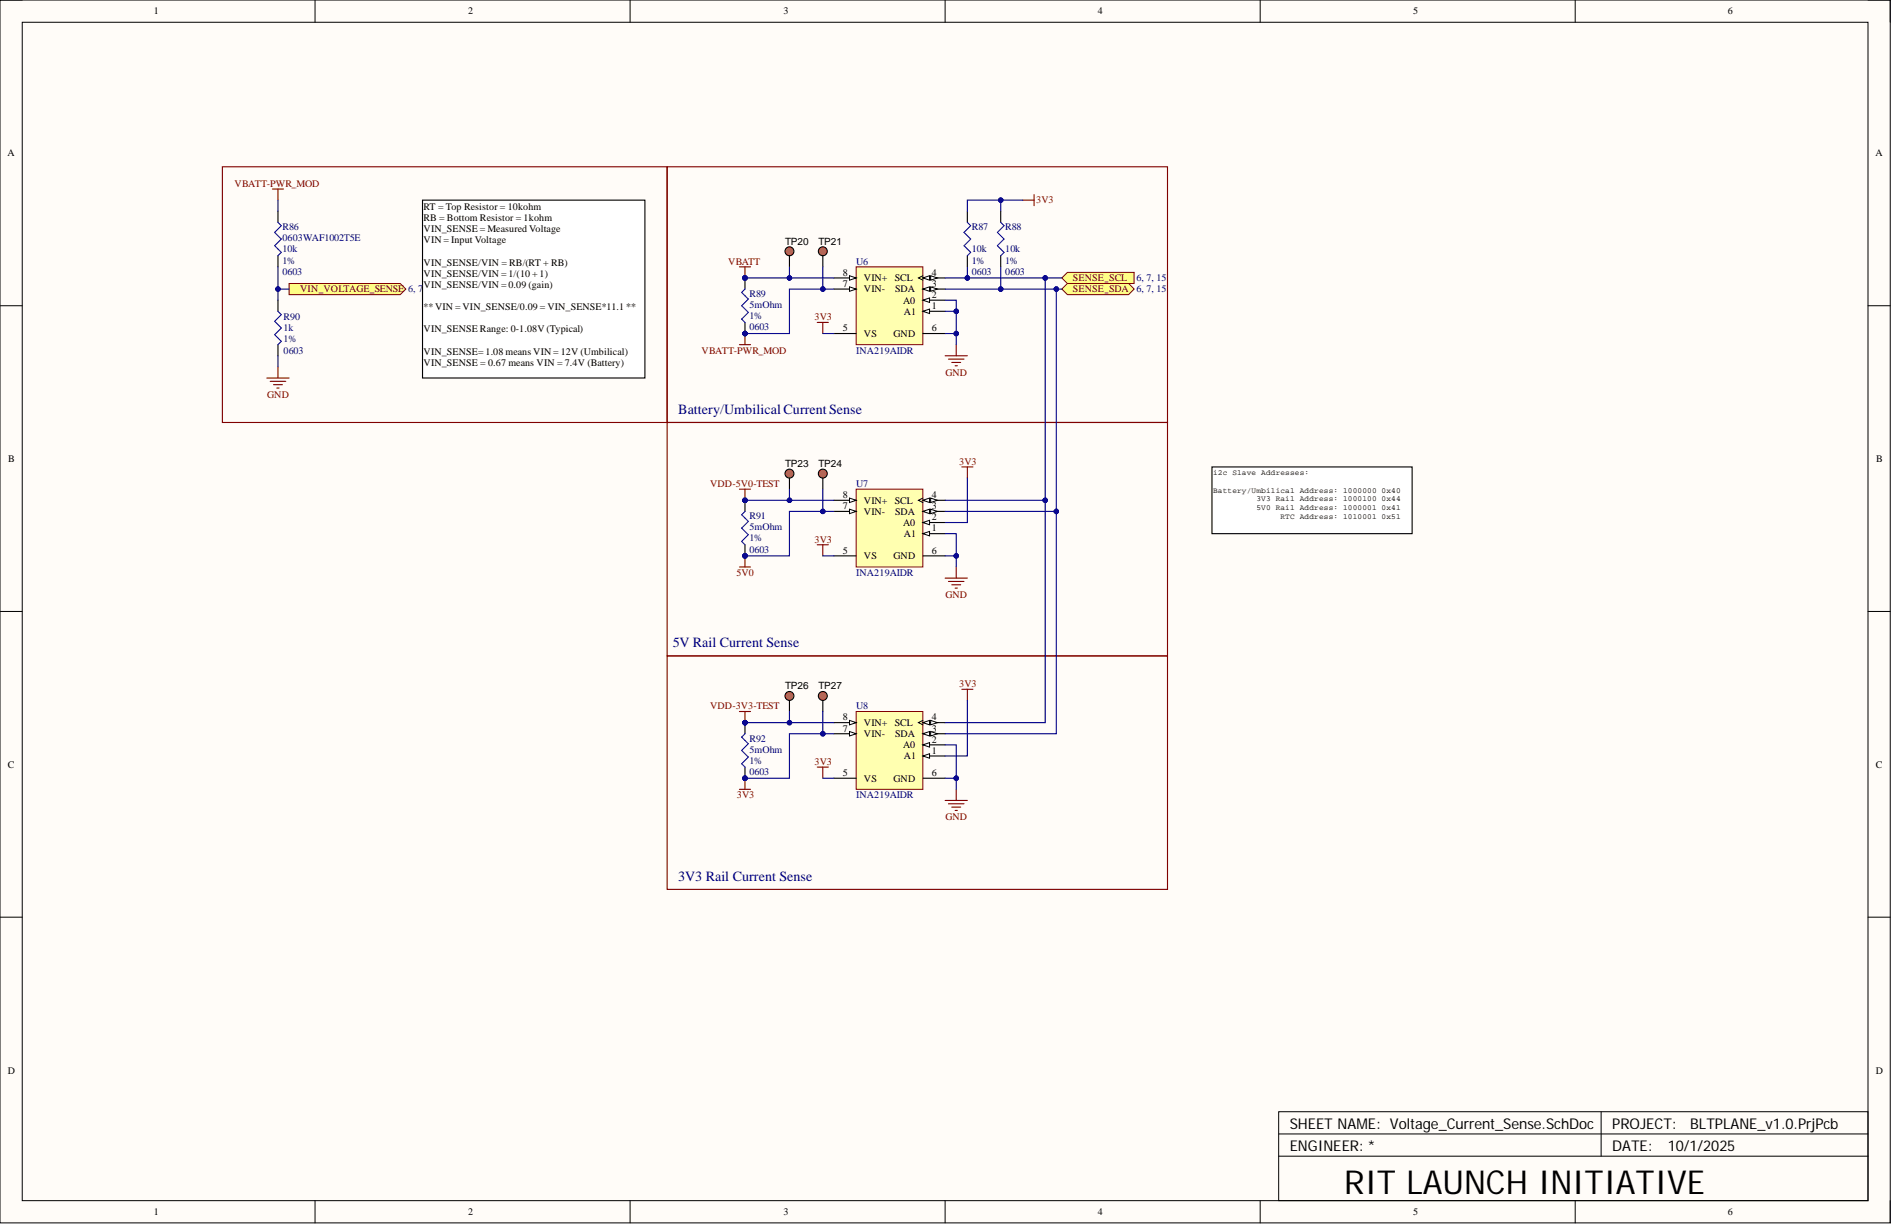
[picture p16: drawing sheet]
<svg xmlns="http://www.w3.org/2000/svg" width="431mm" height="279mm" viewBox="0 0 431 279" stroke-linecap="round" stroke-linejoin="round" font-family="sans-serif">
<defs><g id="words">
<text font-size="7.5" x="306.2" y="271.9">RIT LAUNCH INITIATIVE</text>
<g font-size="3.4">
<text x="293.8" y="257">SHEET NAME: Voltage_Current_Sense.SchDoc</text>
<text x="367.3" y="257">PROJECT:</text>
<text x="385" y="257">BLTPLANE_v1.0.PrjPcb</text>
<text x="293.8" y="262.1">ENGINEER: *</text>
<text x="367.3" y="262.1">DATE:</text>
<text x="379.9" y="262.1">10/1/2025</text>
</g>
<g font-size="3.2" fill="#000080">
<text x="154.5" y="94.3">Battery/UmbilicalCurrentSense</text>
<text x="153.2" y="147.4">5V Rail Current Sense</text>
<text x="154.5" y="200.6">3V3 Rail Current Sense</text>
</g>
<g font-size="2.3">
<text x="35" y="3.3">1</text>
<text x="106.6" y="3.3">2</text>
<text x="178.5" y="3.3">3</text>
<text x="250.1" y="3.3">4</text>
<text x="321.9" y="3.3">5</text>
<text x="393.6" y="3.3">6</text>
<text x="1.7" y="35.6">A</text>
<text x="427.2" y="35.6">A</text>
<text x="96.5" y="47.9">RT = Top Resistor = 10kohm</text>
<text x="96.5" y="50.4">RB = Bottom Resistor = 1kohm</text>
<text x="96.5" y="52.9">VIN_SENSE = Measured Voltage</text>
<text x="96.5" y="55.4">VIN = Input Voltage</text>
<text x="178.8" y="55.7">TP20</text>
<text x="186.4" y="55.7">TP21</text>
<text x="96.5" y="60.5">VIN_SENSE/VIN = RB/(RT + RB)</text>
<text x="96.5" y="63">VIN_SENSE/VIN = 1/(10 + 1)</text>
<text x="96.5" y="65.6">VIN_SENSE/VIN = 0.09 (gain)</text>
<text x="192" y="65.3">7</text>
<text x="192" y="62.8">8</text>
<text x="196.8" y="64.1">VIN+</text>
<text x="203.8" y="64.1">SCL</text>
<text x="212.3" y="65.3">3</text>
<text x="212.3" y="62.8">4</text>
<text x="96.5" y="70.6">**VIN = VIN_SENSE/0.09 = VIN_SENSE*11.1 **</text>
<text x="196.8" y="66.6">VIN-</text>
<text x="203.9" y="66.6">SDA</text>
<text x="205.8" y="69.1">A0</text>
<text x="205.9" y="71.6">A1</text>
<text x="212.3" y="70.4">1</text>
<text x="212.3" y="67.8">2</text>
<text x="96.5" y="75.7">VIN_SENSE Range: 0-1.08V (Typical)</text>
<text x="192" y="75.4">5</text>
<text x="196.8" y="76.7">VS</text>
<text x="203.6" y="76.7">GND</text>
<text x="212.3" y="75.4">6</text>
<text x="96.5" y="80.8">VIN_SENSE= 1.08 means VIN = 12V (Umbilical)</text>
<text x="96.5" y="83.3">VIN_SENSE = 0.67 means VIN = 7.4V (Battery)</text>
<text x="1.9" y="105.2">B</text>
<text x="178.8" y="106.3">TP23</text>
<text x="186.4" y="106.3">TP24</text>
<text x="427.4" y="105.2">B</text>
<text x="192" y="113.4">8</text>
<text x="212.3" y="113.4">4</text>
<text x="192" y="115.9">7</text>
<text x="196.8" y="117.2">VIN-</text>
<text x="196.8" y="114.7">VIN+</text>
<text x="203.8" y="114.7">SCL</text>
<text x="203.9" y="117.2">SDA</text>
<text x="205.8" y="119.7">A0</text>
<text x="212.3" y="118.5">2</text>
<text x="212.3" y="115.9">3</text>
<text x="205.9" y="122.3">A1</text>
<text x="212.3" y="121">1</text>
<text x="192" y="126.1">5</text>
<text x="196.8" y="127.3">VS</text>
<text x="203.6" y="127.3">GND</text>
<text x="212.3" y="126.1">6</text>
<text x="178.8" y="157">TP26</text>
<text x="186.4" y="157">TP27</text>
<text x="192" y="166.6">7</text>
<text x="192" y="164">8</text>
<text x="196.8" y="167.8">VIN-</text>
<text x="196.8" y="165.3">VIN+</text>
<text x="203.8" y="165.3">SCL</text>
<text x="203.9" y="167.8">SDA</text>
<text x="212.3" y="166.6">3</text>
<text x="212.3" y="164">4</text>
<text x="205.8" y="170.4">A0</text>
<text x="205.9" y="172.9">A1</text>
<text x="212.3" y="171.6">1</text>
<text x="212.3" y="169.1">2</text>
<text x="1.8" y="174.8">C</text>
<text x="192" y="176.7">5</text>
<text x="196.8" y="178">VS</text>
<text x="203.6" y="178">GND</text>
<text x="212.3" y="176.7">6</text>
<text x="427.3" y="174.8">C</text>
<text x="1.8" y="244.5">D</text>
<text x="427.3" y="244.5">D</text>
<text x="35" y="276.7">1</text>
<text x="106.6" y="276.7">2</text>
<text x="178.5" y="276.7">3</text>
<text x="250.1" y="276.7">4</text>
<text x="321.9" y="276.7">5</text>
<text x="393.6" y="276.7">6</text>
</g>
<g font-size="2.3" fill="#800000">
<text x="53.4" y="42.5">VBATT-PWR_MOD</text>
<text x="236.1" y="46.3">3V3</text>
<text x="165.9" y="60.3">VBATT</text>
<text x="244.4" y="64.1">SENSE_SCL</text>
<text x="68.4" y="66.6">VIN_VOLTAGE_SENSE 6, 7</text>
<text x="244.4" y="66.6">SENSE_SDA</text>
<text x="185.6" y="72.9">3V3</text>
<text x="159.8" y="80.5">VBATT-PWR_MOD</text>
<text x="215.4" y="85.6">GND</text>
<text x="60.9" y="90.6">GND</text>
<text x="218.5" y="105.8">3V3</text>
<text x="161.8" y="110.9">VDD-5V0-TEST</text>
<text x="185.6" y="123.5">3V3</text>
<text x="167.8" y="131.1">5V0</text>
<text x="215.4" y="136.2">GND</text>
<text x="161.8" y="161.5">VDD-3V3-TEST</text>
<text x="218.5" y="156.5">3V3</text>
<text x="185.6" y="174.2">3V3</text>
<text x="167.8" y="181.8">3V3</text>
<text x="215.4" y="186.8">GND</text>
</g>
<g font-size="2.3" fill="#000080">
<text x="64.3" y="52.4">R86</text>
<text x="221.4" y="52.4">R87</text>
<text x="229" y="52.4">R88</text>
<text x="64.3" y="57.5">10k</text>
<text x="64.3" y="54.9">0603WAF1002T5E</text>
<text x="221.4" y="57.5">10k</text>
<text x="229" y="57.5">10k</text>
<text x="64.3" y="60">1%</text>
<text x="64.3" y="62.5">0603</text>
<text x="195" y="60.3">U6</text>
<text x="221.4" y="60">1%</text>
<text x="221.4" y="62.5">0603</text>
<text x="229" y="60">1%</text>
<text x="229" y="62.5">0603</text>
<text x="258.9" y="64.1">6, 7, 15</text>
<text x="170.7" y="70.1">5mOhm</text>
<text x="170.7" y="67.6">R89</text>
<text x="258.9" y="66.6">6, 7, 15</text>
<text x="64.6" y="78">1%</text>
<text x="64.6" y="75.4">1k</text>
<text x="64.6" y="72.9">R90</text>
<text x="170.7" y="72.7">1%</text>
<text x="170.7" y="75.2">0603</text>
<text x="64.6" y="80.5">0603</text>
<text x="195" y="80.5">INA219AIDR</text>
<text x="195" y="110.9">U7</text>
<text x="170.7" y="118.2">R91</text>
<text x="170.7" y="120.8">5mOhm</text>
<text x="170.7" y="123.3">1%</text>
<text x="170.7" y="125.8">0603</text>
<text x="195" y="131.1">INA219AIDR</text>
<text x="195" y="161.5">U8</text>
<text x="170.7" y="171.4">5mOhm</text>
<text x="170.7" y="173.9">1%</text>
<text x="170.7" y="168.9">R92</text>
<text x="170.7" y="176.4">0603</text>
<text x="195" y="181.8">INA219AIDR</text>
</g>
<g font-size="1.8">
<text x="276.3" y="108.1">i2c Slave Addresses:</text>
<text x="276.3" y="112.1">Battery/Umbilical Address: 1000000</text>
<text x="314.7" y="112.1">0x40</text>
<text x="286.2" y="114.2">3V3 Rail Address: 1000100</text>
<text x="286.2" y="116.2">5V0 Rail Address: 1000001</text>
<text x="291.7" y="118.2">RTC Address: 1010001</text>
<text x="314.7" y="114.2">0x44</text>
<text x="314.7" y="116.2">0x41</text>
<text x="314.7" y="118.2">0x51</text>
</g>
</g></defs>
<path d="M0 0h430.6v278.5h-430.6z" fill-rule="evenodd" fill="#fffcf8"/>
<path d="M0 0h430.6v278.5h-430.6z" fill="none" stroke="#000" stroke-width=".23"/>
<path d="M5.1 5.1h420.4v268.3h-420.4z" fill-rule="evenodd" fill="#fffcf8"/>
<g fill="none" stroke="#000" stroke-width=".23">
<path d="M0 0h5.1M5.1 5.1h420.4v268.3h-420.4zM71.8 0v5.1M143.5 0v5.1M215.3 0v5.1M287.1 0v5.1M358.8 0v5.1M425.5 0h5.1v5.1M0 69.6h5.1M425.5 69.6h5.1M0 139.2h5.1M425.5 139.2h5.1"/>
<path d="M0 208.9h5.1M425.5 208.9h5.1M291.3 253.2h134.2v20.2h-134.2zM291.3 258.2h134.2M364.7 253.2v10.1M71.8 273.4v5.1M143.5 273.4v5.1M215.3 273.4v5.1M287.1 273.4v5.1M291.3 263.3h134.2M358.8 273.4v5.1M430.6 273.4v5.1"/>
</g>
<path d="M195 60.8h15.2v17.7h-15.2z" fill-rule="evenodd" fill="#ffffb0"/>
<path d="M195 60.8h15.2v17.7h-15.2z" fill="none" stroke="#800000" stroke-width=".23"/>
<path d="M210.2 70.9h5.1" fill="none" stroke="#000" stroke-width=".25"/>
<path d="M210.2 70.9l1.5-.5v1z" fill="#f8fcff"/>
<path d="M210.2 70.9l1.5-.5v1z" fill="none" stroke="#000" stroke-width=".23"/>
<path d="M210.2 68.4h5.1" fill="none" stroke="#000" stroke-width=".25"/>
<path d="M210.2 68.4l1.5-.6v1.1z" fill="#f8fcff"/>
<path d="M210.2 68.4l1.5-.6v1.1z" fill="none" stroke="#000" stroke-width=".23"/>
<path d="M210.2 65.8h5.1" fill="none" stroke="#000" stroke-width=".25"/>
<path d="M210.2 65.8l1.5-.5v1z" fill="#f8fcff"/>
<path d="M210.2 65.8l1.5-.5v1z" fill="none" stroke="#000" stroke-width=".23"/>
<path d="M212 65.3l1.5 .5-1.5 .5z" fill="#f8fcff"/>
<path d="M212 65.3l1.5 .5-1.5 .5z" fill="none" stroke="#000" stroke-width=".23"/>
<path d="M210.2 63.3h5.1" fill="none" stroke="#000" stroke-width=".25"/>
<path d="M210.2 63.3l1.5-.5v1z" fill="#f8fcff"/>
<path d="M210.2 63.3l1.5-.5v1z" fill="none" stroke="#000" stroke-width=".23"/>
<path d="M212 62.8l1.5 .5-1.5 .5z" fill="#f8fcff"/>
<path d="M210.2 62.8l-1 .5 1 .5M212 62.8l1.5 .5-1.5 .5z" fill="none" stroke="#000" stroke-width=".23"/>
<path d="M190 76h5M190 65.8h5M210.2 76h5.1" fill="none" stroke="#000" stroke-width=".25"/>
<path d="M193.5 65.3l1.5 .5-1.5 .5z" fill="#f8fcff"/>
<path d="M193.5 65.3l1.5 .5-1.5 .5z" fill="none" stroke="#000" stroke-width=".23"/>
<path d="M190 63.3h5" fill="none" stroke="#000" stroke-width=".25"/>
<path d="M193.5 62.8l1.5 .5-1.5 .5z" fill="#f8fcff"/>
<path d="M193.5 62.8l1.5 .5-1.5 .5z" fill="none" stroke="#000" stroke-width=".23"/>
<circle cx="169.7" cy="63.3" r=".51" fill="#000080"/>
<circle cx="169.7" cy="63.3" r=".51" fill="none" stroke="#000080" stroke-width=".23"/>
<circle cx="169.7" cy="76" r=".51" fill="#000080"/>
<circle cx="169.7" cy="76" r=".51" fill="none" stroke="#000080" stroke-width=".23"/>
<path d="M169.7 63.3v2.5" fill="none" stroke="#000" stroke-width=".25"/>
<circle cx="169.7" cy="63.3" r=".51" fill="#000080"/>
<circle cx="169.7" cy="63.3" r=".51" fill="none" stroke="#000080" stroke-width=".23"/>
<path d="M169.7 73.4v2.6" fill="none" stroke="#000" stroke-width=".25"/>
<circle cx="169.7" cy="76" r=".51" fill="#000080"/>
<circle cx="169.7" cy="76" r=".51" fill="none" stroke="#000080" stroke-width=".23"/>
<path d="M169.7 65.8l-.8 .8 1.6 1.5-1.6 1.5 1.6 1.5-1.6 1.6 .8 .7" fill="none" stroke="#00f" stroke-width=".25"/>
<circle cx="179.8" cy="57.2" r="1.01" fill="#fd8300"/>
<g fill="none" stroke="#000" stroke-width=".25">
<path d="M179.8 58.2v2.6"/>
<circle cx="179.8" cy="57.2" r="1.01"/>
</g>
<path d="M168.4 78.5h2.6M169.7 76v2.5" fill="none" stroke="#800000" stroke-width=".25"/>
<circle cx="169.7" cy="76" r=".51" fill="#000080"/>
<circle cx="169.7" cy="76" r=".51" fill="none" stroke="#000080" stroke-width=".23"/>
<path d="M168.4 60.8h2.6M169.7 60.8v2.5" fill="none" stroke="#800000" stroke-width=".25"/>
<circle cx="169.7" cy="63.3" r=".51" fill="#000080"/>
<circle cx="169.7" cy="63.3" r=".51" fill="none" stroke="#000080" stroke-width=".23"/>
<path d="M186.2 73.4h2.5M187.4 73.4v2.6" fill="none" stroke="#800000" stroke-width=".25"/>
<circle cx="187.4" cy="57.2" r="1.01" fill="#fd8300"/>
<g fill="none" stroke="#000" stroke-width=".25">
<path d="M187.4 58.2v2.6"/>
<circle cx="187.4" cy="57.2" r="1.01"/>
</g>
<path d="M217.8 78.5v2.5M215.3 81h5.1M216.1 81.8h3.5M216.8 82.5h2M217.6 83.3h.5" fill="none" stroke="#800000" stroke-width=".25"/>
<path d="M241.9 63.3l1.3-1.3h15.2v2.6h-15.2z" fill-rule="evenodd" fill="#ffff80"/>
<path d="M241.9 63.3l1.3-1.3h15.2v2.6h-15.2z" fill="none" stroke="#800000" stroke-width=".23"/>
<path d="M241.9 65.8l1.3-1.2h13.9l1.3 1.2-1.3 1.3h-13.9z" fill-rule="evenodd" fill="#ffff80"/>
<path d="M241.9 65.8l1.3-1.2h13.9l1.3 1.2-1.3 1.3h-13.9z" fill="none" stroke="#800000" stroke-width=".23"/>
<path d="M195 111.4h15.2v17.7h-15.2z" fill-rule="evenodd" fill="#ffffb0"/>
<path d="M195 111.4h15.2v17.7h-15.2z" fill="none" stroke="#800000" stroke-width=".23"/>
<path d="M210.2 121.5h5.1" fill="none" stroke="#000" stroke-width=".25"/>
<path d="M210.2 121.5l1.5-.5v1z" fill="#f8fcff"/>
<path d="M210.2 121.5l1.5-.5v1z" fill="none" stroke="#000" stroke-width=".23"/>
<path d="M210.2 119h5.1" fill="none" stroke="#000" stroke-width=".25"/>
<path d="M210.2 119l1.5-.5v1z" fill="#f8fcff"/>
<path d="M210.2 119l1.5-.5v1z" fill="none" stroke="#000" stroke-width=".23"/>
<path d="M210.2 116.5h5.1" fill="none" stroke="#000" stroke-width=".25"/>
<path d="M210.2 116.5l1.5-.6v1.1z" fill="#f8fcff"/>
<path d="M210.2 116.5l1.5-.6v1.1z" fill="none" stroke="#000" stroke-width=".23"/>
<path d="M212 115.9l1.5 .6-1.5 .5z" fill="#f8fcff"/>
<path d="M212 115.9l1.5 .6-1.5 .5z" fill="none" stroke="#000" stroke-width=".23"/>
<path d="M210.2 113.9h5.1" fill="none" stroke="#000" stroke-width=".25"/>
<path d="M210.2 113.9l1.5-.5v1z" fill="#f8fcff"/>
<path d="M210.2 113.9l1.5-.5v1z" fill="none" stroke="#000" stroke-width=".23"/>
<path d="M212 113.4l1.5 .5-1.5 .5z" fill="#f8fcff"/>
<path d="M210.2 113.4l-1 .5 1 .5M212 113.4l1.5 .5-1.5 .5z" fill="none" stroke="#000" stroke-width=".23"/>
<path d="M190 116.5h5M190 126.6h5M210.2 126.6h5.1" fill="none" stroke="#000" stroke-width=".25"/>
<path d="M193.5 115.9l1.5 .6-1.5 .5z" fill="#f8fcff"/>
<path d="M193.5 115.9l1.5 .6-1.5 .5z" fill="none" stroke="#000" stroke-width=".23"/>
<path d="M190 113.9h5" fill="none" stroke="#000" stroke-width=".25"/>
<path d="M193.5 113.4l1.5 .5-1.5 .5z" fill="#f8fcff"/>
<path d="M193.5 113.4l1.5 .5-1.5 .5z" fill="none" stroke="#000" stroke-width=".23"/>
<circle cx="169.7" cy="113.9" r=".51" fill="#000080"/>
<circle cx="169.7" cy="113.9" r=".51" fill="none" stroke="#000080" stroke-width=".23"/>
<circle cx="169.7" cy="126.6" r=".51" fill="#000080"/>
<circle cx="169.7" cy="126.6" r=".51" fill="none" stroke="#000080" stroke-width=".23"/>
<path d="M169.7 113.9v2.6" fill="none" stroke="#000" stroke-width=".25"/>
<circle cx="169.7" cy="113.9" r=".51" fill="#000080"/>
<circle cx="169.7" cy="113.9" r=".51" fill="none" stroke="#000080" stroke-width=".23"/>
<path d="M169.7 124v2.6" fill="none" stroke="#000" stroke-width=".25"/>
<circle cx="169.7" cy="126.6" r=".51" fill="#000080"/>
<circle cx="169.7" cy="126.6" r=".51" fill="none" stroke="#000080" stroke-width=".23"/>
<path d="M169.7 116.5l-.8 .7 1.6 1.5-1.6 1.6 1.6 1.5-1.6 1.5 .8 .7" fill="none" stroke="#00f" stroke-width=".25"/>
<circle cx="179.8" cy="107.8" r="1.01" fill="#fd8300"/>
<g fill="none" stroke="#000" stroke-width=".25">
<path d="M179.8 108.9v2.5"/>
<circle cx="179.8" cy="107.8" r="1.01"/>
</g>
<path d="M186.2 124h2.5M187.4 124v2.6" fill="none" stroke="#800000" stroke-width=".25"/>
<circle cx="187.4" cy="107.8" r="1.01" fill="#fd8300"/>
<g fill="none" stroke="#000" stroke-width=".25">
<path d="M187.4 108.9v2.5"/>
<circle cx="187.4" cy="107.8" r="1.01"/>
</g>
<path d="M168.4 111.4h2.6M169.7 111.4v2.5M219.1 106.3h2.5M220.4 106.3v2.6M215.3 131.6h5.1M216.1 132.4h3.5M216.8 133.2h2M217.6 133.9h.5M217.8 129.1v2.5" fill="none" stroke="#800000" stroke-width=".25"/>
<circle cx="169.7" cy="113.9" r=".51" fill="#000080"/>
<circle cx="169.7" cy="113.9" r=".51" fill="none" stroke="#000080" stroke-width=".23"/>
<path d="M168.4 129.1h2.6M169.7 126.6v2.5" fill="none" stroke="#800000" stroke-width=".25"/>
<circle cx="169.7" cy="126.6" r=".51" fill="#000080"/>
<circle cx="169.7" cy="126.6" r=".51" fill="none" stroke="#000080" stroke-width=".23"/>
<path d="M195 162h15.2v17.7h-15.2z" fill-rule="evenodd" fill="#ffffb0"/>
<path d="M195 162h15.2v17.7h-15.2z" fill="none" stroke="#800000" stroke-width=".23"/>
<path d="M210.2 172.1h5.1" fill="none" stroke="#000" stroke-width=".25"/>
<path d="M210.2 172.1l1.5-.5v1.1z" fill="#f8fcff"/>
<path d="M210.2 172.1l1.5-.5v1.1z" fill="none" stroke="#000" stroke-width=".23"/>
<path d="M210.2 169.6h5.1" fill="none" stroke="#000" stroke-width=".25"/>
<path d="M210.2 169.6l1.5-.5v1z" fill="#f8fcff"/>
<path d="M210.2 169.6l1.5-.5v1z" fill="none" stroke="#000" stroke-width=".23"/>
<path d="M210.2 167.1h5.1" fill="none" stroke="#000" stroke-width=".25"/>
<path d="M210.2 167.1l1.5-.5v1z" fill="#f8fcff"/>
<path d="M210.2 167.1l1.5-.5v1z" fill="none" stroke="#000" stroke-width=".23"/>
<path d="M212 166.6l1.5 .5-1.5 .5z" fill="#f8fcff"/>
<path d="M212 166.6l1.5 .5-1.5 .5z" fill="none" stroke="#000" stroke-width=".23"/>
<path d="M210.2 164.6h5.1" fill="none" stroke="#000" stroke-width=".25"/>
<path d="M210.2 164.6l1.5-.6v1.1z" fill="#f8fcff"/>
<path d="M210.2 164.6l1.5-.6v1.1z" fill="none" stroke="#000" stroke-width=".23"/>
<path d="M212 164l1.5 .6-1.5 .5z" fill="#f8fcff"/>
<path d="M210.2 164l-1 .6 1 .5M212 164l1.5 .6-1.5 .5z" fill="none" stroke="#000" stroke-width=".23"/>
<path d="M190 177.2h5M190 167.1h5M210.2 177.2h5.1" fill="none" stroke="#000" stroke-width=".25"/>
<path d="M193.5 166.6l1.5 .5-1.5 .5z" fill="#f8fcff"/>
<path d="M193.5 166.6l1.5 .5-1.5 .5z" fill="none" stroke="#000" stroke-width=".23"/>
<path d="M190 164.6h5" fill="none" stroke="#000" stroke-width=".25"/>
<path d="M193.5 164l1.5 .6-1.5 .5z" fill="#f8fcff"/>
<path d="M193.5 164l1.5 .6-1.5 .5z" fill="none" stroke="#000" stroke-width=".23"/>
<circle cx="169.7" cy="164.6" r=".51" fill="#000080"/>
<circle cx="169.7" cy="164.6" r=".51" fill="none" stroke="#000080" stroke-width=".23"/>
<circle cx="169.7" cy="177.2" r=".51" fill="#000080"/>
<circle cx="169.7" cy="177.2" r=".51" fill="none" stroke="#000080" stroke-width=".23"/>
<path d="M169.7 164.6v2.5" fill="none" stroke="#000" stroke-width=".25"/>
<circle cx="169.7" cy="164.6" r=".51" fill="#000080"/>
<circle cx="169.7" cy="164.6" r=".51" fill="none" stroke="#000080" stroke-width=".23"/>
<path d="M169.7 174.7v2.5" fill="none" stroke="#000" stroke-width=".25"/>
<circle cx="169.7" cy="177.2" r=".51" fill="#000080"/>
<circle cx="169.7" cy="177.2" r=".51" fill="none" stroke="#000080" stroke-width=".23"/>
<path d="M169.7 167.1l-.8 .7 1.6 1.6-1.6 1.5 1.6 1.5-1.6 1.5 .8 .8" fill="none" stroke="#00f" stroke-width=".25"/>
<circle cx="179.8" cy="158.5" r="1.01" fill="#fd8300"/>
<g fill="none" stroke="#000" stroke-width=".25">
<path d="M179.8 159.5v2.5"/>
<circle cx="179.8" cy="158.5" r="1.01"/>
</g>
<path d="M186.2 174.7h2.5M187.4 174.7v2.5" fill="none" stroke="#800000" stroke-width=".25"/>
<circle cx="187.4" cy="158.5" r="1.01" fill="#fd8300"/>
<g fill="none" stroke="#000" stroke-width=".25">
<path d="M187.4 159.5v2.5"/>
<circle cx="187.4" cy="158.5" r="1.01"/>
</g>
<path d="M219.1 157h2.5M220.4 157v2.5M168.4 162h2.6M169.7 162v2.6M217.8 179.7v2.6M215.3 182.3h5.1M216.1 183h3.5M216.8 183.8h2M217.6 184.5h.5" fill="none" stroke="#800000" stroke-width=".25"/>
<circle cx="169.7" cy="164.6" r=".51" fill="#000080"/>
<circle cx="169.7" cy="164.6" r=".51" fill="none" stroke="#000080" stroke-width=".23"/>
<path d="M168.4 179.7h2.6M169.7 177.2v2.5" fill="none" stroke="#800000" stroke-width=".25"/>
<circle cx="169.7" cy="177.2" r=".51" fill="#000080"/>
<circle cx="169.7" cy="177.2" r=".51" fill="none" stroke="#000080" stroke-width=".23"/>
<path d="M220.4 48.1v2.5M220.4 58.2v2.6M228 48.1v2.5M228 58.2v2.6" fill="none" stroke="#000" stroke-width=".25"/>
<path d="M220.4 50.6l.7 .8-1.5 1.5 1.5 1.5-1.5 1.6 1.5 1.5-.7 .7M228 50.6l.7 .8-1.5 1.5 1.5 1.5-1.5 1.6 1.5 1.5-.7 .7" fill="none" stroke="#00f" stroke-width=".25"/>
<path d="M152 38h114v58.2h-114zM233 45.6h2.6M235.6 44.3v2.5M152 96.2h114v53.2h-114zM152 149.4h114v53.1h-114z" fill="none" stroke="#800000" stroke-width=".25"/>
<path d="M276.1 106.3h45.6v15.2h-45.6z" fill-rule="evenodd" fill="#fff"/>
<path d="M276.1 106.3h45.6v15.2h-45.6z" fill="none" stroke="#000" stroke-width=".25"/>
<path d="M62.1 43h2.5M63.3 43v2.6" fill="none" stroke="#800000" stroke-width=".25"/>
<path d="M96.2 45.6h50.7v40.5h-50.7z" fill-rule="evenodd" fill="#fff"/>
<path d="M96.2 45.6h50.7v40.5h-50.7z" fill="none" stroke="#000" stroke-width=".25"/>
<path d="M65.9 64.6h25.3l1.3 1.2-1.3 1.3h-25.3z" fill-rule="evenodd" fill="#ffff80"/>
<path d="M65.9 64.6h25.3l1.3 1.2-1.3 1.3h-25.3z" fill="none" stroke="#800000" stroke-width=".23"/>
<path d="M63.3 48.1v2.5M63.3 58.2v2.6M63.3 68.4v2.5M63.3 78.5v2.5" fill="none" stroke="#000" stroke-width=".25"/>
<path d="M63.3 50.6l.8 .8-1.5 1.5 1.5 1.5-1.5 1.6 1.5 1.5-.8 .7M63.3 70.9l.8 .7-1.5 1.6 1.5 1.5-1.5 1.5 1.5 1.5-.8 .8" fill="none" stroke="#00f" stroke-width=".25"/>
<path d="M50.7 38h101.3v58.2h-101.3zM60.8 86.1h5.1M61.5 86.8h3.6M62.3 87.6h2M63.1 88.4h.5M63.3 83.5v2.6" fill="none" stroke="#800000" stroke-width=".25"/>
<path d="M187.4 76h2.6M190 65.8h-10.2v10.2h-10.1" fill="none" stroke="#000080" stroke-width=".25"/>
<circle cx="187.4" cy="65.8" r=".51" fill="#000080"/>
<circle cx="187.4" cy="65.8" r=".51" fill="none" stroke="#000080" stroke-width=".23"/>
<circle cx="169.7" cy="76" r=".51" fill="#000080"/>
<circle cx="169.7" cy="76" r=".51" fill="none" stroke="#000080" stroke-width=".23"/>
<path d="M169.7 63.3h20.3" fill="none" stroke="#000080" stroke-width=".25"/>
<circle cx="169.7" cy="63.3" r=".51" fill="#000080"/>
<circle cx="169.7" cy="63.3" r=".51" fill="none" stroke="#000080" stroke-width=".23"/>
<circle cx="179.8" cy="63.3" r=".51" fill="#000080"/>
<circle cx="179.8" cy="63.3" r=".51" fill="none" stroke="#000080" stroke-width=".23"/>
<path d="M179.8 60.8v2.5" fill="none" stroke="#000080" stroke-width=".25"/>
<circle cx="179.8" cy="63.3" r=".51" fill="#000080"/>
<circle cx="179.8" cy="63.3" r=".51" fill="none" stroke="#000080" stroke-width=".23"/>
<path d="M187.4 60.8v5" fill="none" stroke="#000080" stroke-width=".25"/>
<circle cx="187.4" cy="65.8" r=".51" fill="#000080"/>
<circle cx="187.4" cy="65.8" r=".51" fill="none" stroke="#000080" stroke-width=".23"/>
<path d="M215.3 68.4h2.5v10.1" fill="none" stroke="#000080" stroke-width=".25"/>
<circle cx="217.8" cy="70.9" r=".51" fill="#000080"/>
<circle cx="217.8" cy="70.9" r=".51" fill="none" stroke="#000080" stroke-width=".23"/>
<circle cx="217.8" cy="76" r=".51" fill="#000080"/>
<circle cx="217.8" cy="76" r=".51" fill="none" stroke="#000080" stroke-width=".23"/>
<path d="M215.3 76h2.5" fill="none" stroke="#000080" stroke-width=".25"/>
<circle cx="217.8" cy="76" r=".51" fill="#000080"/>
<circle cx="217.8" cy="76" r=".51" fill="none" stroke="#000080" stroke-width=".23"/>
<path d="M215.3 70.9h2.5" fill="none" stroke="#000080" stroke-width=".25"/>
<circle cx="217.8" cy="70.9" r=".51" fill="#000080"/>
<circle cx="217.8" cy="70.9" r=".51" fill="none" stroke="#000080" stroke-width=".23"/>
<path d="M215.3 63.3h26.6" fill="none" stroke="#000080" stroke-width=".25"/>
<circle cx="220.4" cy="63.3" r=".51" fill="#000080"/>
<circle cx="220.4" cy="63.3" r=".51" fill="none" stroke="#000080" stroke-width=".23"/>
<circle cx="238.1" cy="63.3" r=".51" fill="#000080"/>
<circle cx="238.1" cy="63.3" r=".51" fill="none" stroke="#000080" stroke-width=".23"/>
<path d="M215.3 65.8h26.6" fill="none" stroke="#000080" stroke-width=".25"/>
<circle cx="228" cy="65.8" r=".51" fill="#000080"/>
<circle cx="228" cy="65.8" r=".51" fill="none" stroke="#000080" stroke-width=".23"/>
<circle cx="240.6" cy="65.8" r=".51" fill="#000080"/>
<circle cx="240.6" cy="65.8" r=".51" fill="none" stroke="#000080" stroke-width=".23"/>
<path d="M190 116.5h-10.2v10.1h-10.1M187.4 126.6h2.6" fill="none" stroke="#000080" stroke-width=".25"/>
<circle cx="187.4" cy="116.5" r=".51" fill="#000080"/>
<circle cx="187.4" cy="116.5" r=".51" fill="none" stroke="#000080" stroke-width=".23"/>
<circle cx="169.7" cy="126.6" r=".51" fill="#000080"/>
<circle cx="169.7" cy="126.6" r=".51" fill="none" stroke="#000080" stroke-width=".23"/>
<path d="M169.7 113.9h20.3" fill="none" stroke="#000080" stroke-width=".25"/>
<circle cx="169.7" cy="113.9" r=".51" fill="#000080"/>
<circle cx="169.7" cy="113.9" r=".51" fill="none" stroke="#000080" stroke-width=".23"/>
<circle cx="179.8" cy="113.9" r=".51" fill="#000080"/>
<circle cx="179.8" cy="113.9" r=".51" fill="none" stroke="#000080" stroke-width=".23"/>
<path d="M179.8 111.4v2.5" fill="none" stroke="#000080" stroke-width=".25"/>
<circle cx="179.8" cy="113.9" r=".51" fill="#000080"/>
<circle cx="179.8" cy="113.9" r=".51" fill="none" stroke="#000080" stroke-width=".23"/>
<path d="M187.4 111.4v5.1" fill="none" stroke="#000080" stroke-width=".25"/>
<circle cx="187.4" cy="116.5" r=".51" fill="#000080"/>
<circle cx="187.4" cy="116.5" r=".51" fill="none" stroke="#000080" stroke-width=".23"/>
<path d="M215.3 126.6h2.5" fill="none" stroke="#000080" stroke-width=".25"/>
<circle cx="217.8" cy="126.6" r=".51" fill="#000080"/>
<circle cx="217.8" cy="126.6" r=".51" fill="none" stroke="#000080" stroke-width=".23"/>
<path d="M215.3 121.5h2.5v7.6" fill="none" stroke="#000080" stroke-width=".25"/>
<circle cx="217.8" cy="126.6" r=".51" fill="#000080"/>
<circle cx="217.8" cy="126.6" r=".51" fill="none" stroke="#000080" stroke-width=".23"/>
<path d="M220.4 108.9v10.1h-5.1M187.4 177.2h2.6M190 167.1h-10.2v10.1h-10.1" fill="none" stroke="#000080" stroke-width=".25"/>
<circle cx="187.4" cy="167.1" r=".51" fill="#000080"/>
<circle cx="187.4" cy="167.1" r=".51" fill="none" stroke="#000080" stroke-width=".23"/>
<circle cx="169.7" cy="177.2" r=".51" fill="#000080"/>
<circle cx="169.7" cy="177.2" r=".51" fill="none" stroke="#000080" stroke-width=".23"/>
<path d="M169.7 164.6h20.3" fill="none" stroke="#000080" stroke-width=".25"/>
<circle cx="169.7" cy="164.6" r=".51" fill="#000080"/>
<circle cx="169.7" cy="164.6" r=".51" fill="none" stroke="#000080" stroke-width=".23"/>
<circle cx="179.8" cy="164.6" r=".51" fill="#000080"/>
<circle cx="179.8" cy="164.6" r=".51" fill="none" stroke="#000080" stroke-width=".23"/>
<path d="M179.8 162v2.6" fill="none" stroke="#000080" stroke-width=".25"/>
<circle cx="179.8" cy="164.6" r=".51" fill="#000080"/>
<circle cx="179.8" cy="164.6" r=".51" fill="none" stroke="#000080" stroke-width=".23"/>
<path d="M187.4 162v5.1" fill="none" stroke="#000080" stroke-width=".25"/>
<circle cx="187.4" cy="167.1" r=".51" fill="#000080"/>
<circle cx="187.4" cy="167.1" r=".51" fill="none" stroke="#000080" stroke-width=".23"/>
<path d="M215.3 177.2h2.5" fill="none" stroke="#000080" stroke-width=".25"/>
<circle cx="217.8" cy="177.2" r=".51" fill="#000080"/>
<circle cx="217.8" cy="177.2" r=".51" fill="none" stroke="#000080" stroke-width=".23"/>
<path d="M215.3 169.6h2.5v10.1" fill="none" stroke="#000080" stroke-width=".25"/>
<circle cx="217.8" cy="177.2" r=".51" fill="#000080"/>
<circle cx="217.8" cy="177.2" r=".51" fill="none" stroke="#000080" stroke-width=".23"/>
<path d="M240.6 65.8v101.3h-25.3M220.4 159.5v12.6h-5.1" fill="none" stroke="#000080" stroke-width=".25"/>
<circle cx="240.6" cy="65.8" r=".51" fill="#000080"/>
<circle cx="240.6" cy="65.8" r=".51" fill="none" stroke="#000080" stroke-width=".23"/>
<circle cx="240.6" cy="116.5" r=".51" fill="#000080"/>
<circle cx="240.6" cy="116.5" r=".51" fill="none" stroke="#000080" stroke-width=".23"/>
<path d="M238.1 63.3v101.3h-22.8" fill="none" stroke="#000080" stroke-width=".25"/>
<circle cx="238.1" cy="63.3" r=".51" fill="#000080"/>
<circle cx="238.1" cy="63.3" r=".51" fill="none" stroke="#000080" stroke-width=".23"/>
<circle cx="238.1" cy="113.9" r=".51" fill="#000080"/>
<circle cx="238.1" cy="113.9" r=".51" fill="none" stroke="#000080" stroke-width=".23"/>
<path d="M215.3 116.5h25.3" fill="none" stroke="#000080" stroke-width=".25"/>
<circle cx="240.6" cy="116.5" r=".51" fill="#000080"/>
<circle cx="240.6" cy="116.5" r=".51" fill="none" stroke="#000080" stroke-width=".23"/>
<path d="M215.3 113.9h22.8" fill="none" stroke="#000080" stroke-width=".25"/>
<circle cx="238.1" cy="113.9" r=".51" fill="#000080"/>
<circle cx="238.1" cy="113.9" r=".51" fill="none" stroke="#000080" stroke-width=".23"/>
<path d="M228 60.8v5" fill="none" stroke="#000080" stroke-width=".25"/>
<circle cx="228" cy="65.8" r=".51" fill="#000080"/>
<circle cx="228" cy="65.8" r=".51" fill="none" stroke="#000080" stroke-width=".23"/>
<path d="M220.4 60.8v2.5" fill="none" stroke="#000080" stroke-width=".25"/>
<circle cx="220.4" cy="63.3" r=".51" fill="#000080"/>
<circle cx="220.4" cy="63.3" r=".51" fill="none" stroke="#000080" stroke-width=".23"/>
<path d="M233 45.6h-5v2.5" fill="none" stroke="#000080" stroke-width=".25"/>
<circle cx="228" cy="45.6" r=".51" fill="#000080"/>
<circle cx="228" cy="45.6" r=".51" fill="none" stroke="#000080" stroke-width=".23"/>
<path d="M228 45.6h-7.6v2.5" fill="none" stroke="#000080" stroke-width=".25"/>
<circle cx="228" cy="45.6" r=".51" fill="#000080"/>
<circle cx="228" cy="45.6" r=".51" fill="none" stroke="#000080" stroke-width=".23"/>
<path d="M63.3 45.6v2.5M63.3 60.8v7.6" fill="none" stroke="#000080" stroke-width=".25"/>
<circle cx="63.3" cy="65.8" r=".51" fill="#000080"/>
<circle cx="63.3" cy="65.8" r=".51" fill="none" stroke="#000080" stroke-width=".23"/>
<path d="M63.3 65.8h2.6" fill="none" stroke="#000080" stroke-width=".25"/>
<circle cx="63.3" cy="65.8" r=".51" fill="#000080"/>
<circle cx="63.3" cy="65.8" r=".51" fill="none" stroke="#000080" stroke-width=".23"/>
<path d="M63.3 81v2.5" fill="none" stroke="#000080" stroke-width=".25"/>
<use href="#words"/>
</svg>
